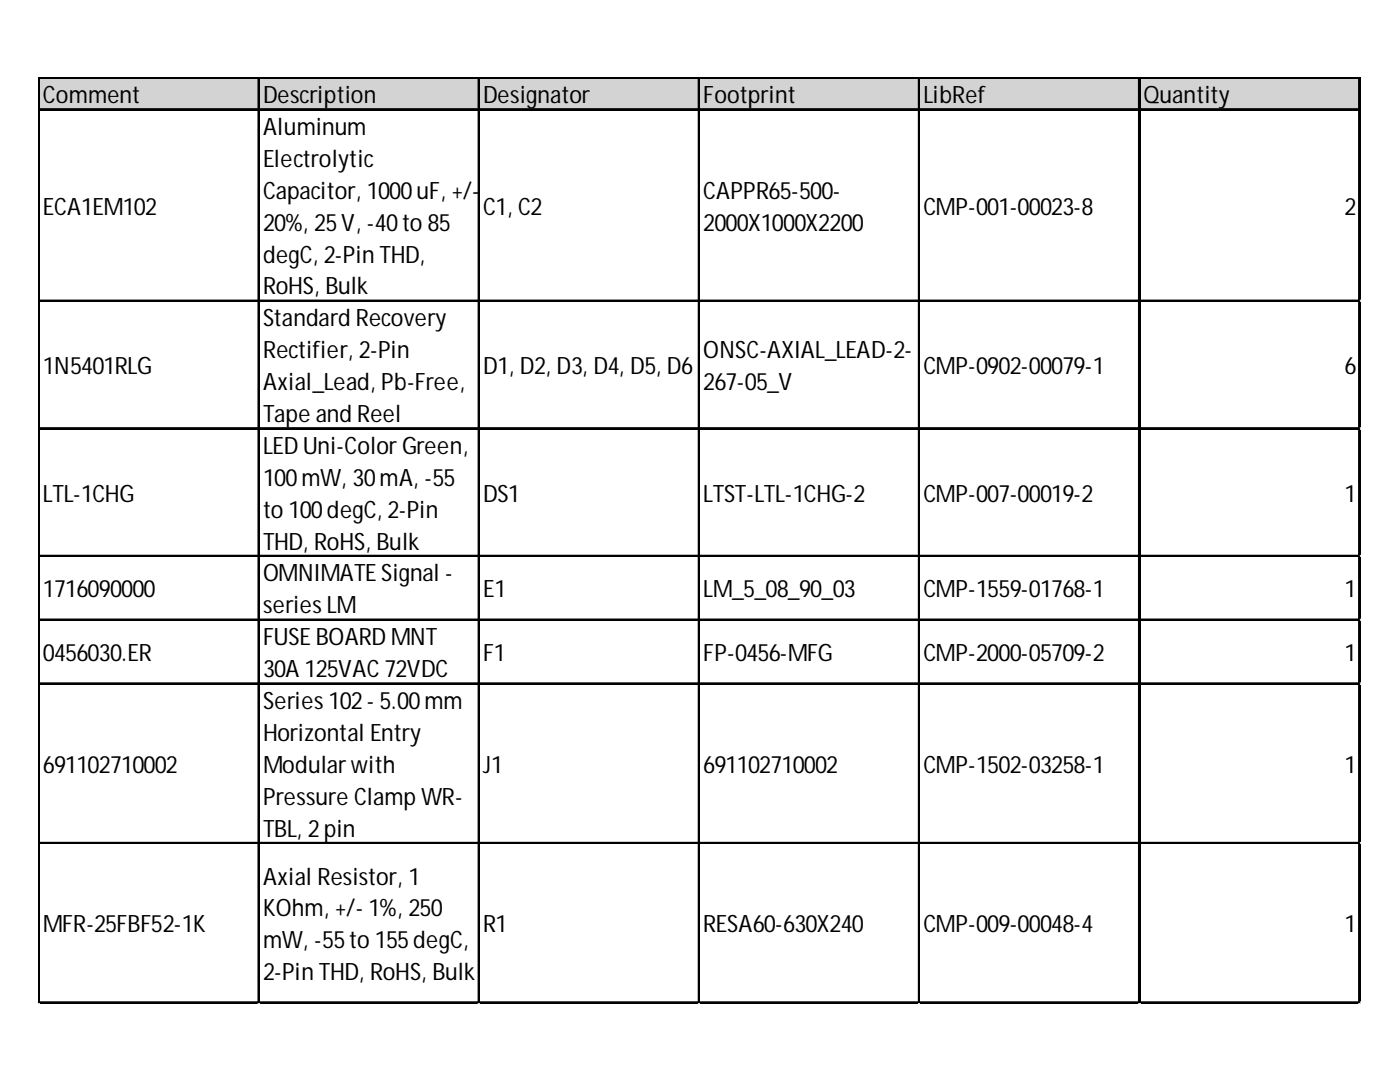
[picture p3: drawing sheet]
<svg xmlns="http://www.w3.org/2000/svg" width="279mm" height="216mm" viewBox="0 0 279 216" stroke-linecap="round" stroke-linejoin="round" font-family="sans-serif">
<defs><g id="words">
<g font-size="4.8">
<text x="8.6" y="20.6">Comment</text>
<text x="52.5" y="20.6">Description</text>
<text x="96.4" y="20.6">Designator</text>
<text x="140.4" y="20.6">Footprint</text>
<text x="184.3" y="20.6">LibRef</text>
<text x="228.2" y="20.6">Quantity</text>
<text x="52.5" y="26.9">Aluminum</text>
<text x="52.5" y="33.3">Electrolytic</text>
<text x="52.5" y="39.7">Capacitor, 1000uF, +/-</text>
<text x="140.4" y="39.7">CAPPR65-500-</text>
<text x="8.6" y="42.8">ECA1EM102</text>
<text x="52.5" y="46">20%, 25V, -40to 85</text>
<text x="96.4" y="42.8">C1, C2</text>
<text x="140.4" y="46">2000X1000X2200</text>
<text x="184.3" y="42.8">CMP-001-00023-8</text>
<text x="268.3" y="42.8">2</text>
<text x="52.5" y="52.4">degC, 2-Pin THD,</text>
<text x="52.5" y="58.7">RoHS, Bulk</text>
<text x="52.5" y="65.1">Standard Recovery</text>
<text x="52.5" y="71.5">Rectifier, 2-Pin</text>
<text x="140.4" y="71.5">ONSC-AXIAL_LEAD-2-</text>
<text x="8.6" y="74.7">1N5401RLG</text>
<text x="52.5" y="77.8">Axial_Lead, Pb-Free,</text>
<text x="96.4" y="74.7">D1, D2, D3, D4, D5, D6</text>
<text x="140.4" y="77.8">267-05_V</text>
<text x="184.3" y="74.7">CMP-0902-00079-1</text>
<text x="268.3" y="74.7">6</text>
<text x="52.5" y="84.2">Tape and Reel</text>
<text x="52.5" y="90.6">LED Uni-ColorGreen,</text>
<text x="8.6" y="100.1">LTL-1CHG</text>
<text x="52.5" y="96.9">100mW, 30mA, -55</text>
<text x="96.4" y="100.1">DS1</text>
<text x="140.4" y="100.1">LTST-LTL-1CHG-2</text>
<text x="184.3" y="100.1">CMP-007-00019-2</text>
<text x="268.3" y="100.1">1</text>
<text x="52.5" y="103.3">to 100degC, 2-Pin</text>
<text x="52.5" y="109.7">THD, RoHS, Bulk</text>
<text x="8.6" y="119.2">1716090000</text>
<text x="52.5" y="116">OMNIMATESignal -</text>
<text x="96.4" y="119.2">E1</text>
<text x="140.4" y="119.2">LM_5_08_90_03</text>
<text x="184.3" y="119.2">CMP-1559-01768-1</text>
<text x="268.3" y="119.2">1</text>
<text x="52.5" y="122.4">seriesLM</text>
<text x="8.6" y="131.9">0456030.ER</text>
<text x="52.5" y="128.8">FUSE BOARD MNT</text>
<text x="96.4" y="131.9">F1</text>
<text x="140.4" y="131.9">FP-0456-MFG</text>
<text x="184.3" y="131.9">CMP-2000-05709-2</text>
<text x="268.3" y="131.9">1</text>
<text x="52.5" y="135.1">30A 125VAC72VDC</text>
<text x="52.5" y="141.5">Series102- 5.00mm</text>
<text x="52.5" y="147.9">Horizontal Entry</text>
<text x="8.6" y="154.2">691102710002</text>
<text x="52.5" y="154.2">Modularwith</text>
<text x="96.4" y="154.2">J1</text>
<text x="140.4" y="154.2">691102710002</text>
<text x="184.3" y="154.2">CMP-1502-03258-1</text>
<text x="268.3" y="154.2">1</text>
<text x="52.5" y="160.6">Pressure Clamp WR-</text>
<text x="52.5" y="166.9">TBL, 2pin</text>
<text x="52.5" y="176.5">Axial Resistor, 1</text>
<text x="52.5" y="182.9">KOhm, +/- 1%, 250</text>
<text x="8.6" y="186">MFR-25FBF52-1K</text>
<text x="52.5" y="189.2">mW, -55to 155degC,</text>
<text x="96.4" y="186">R1</text>
<text x="140.4" y="186">RESA60-630X240</text>
<text x="184.3" y="186">CMP-009-00048-4</text>
<text x="268.3" y="186">1</text>
<text x="52.5" y="195.6">2-Pin THD, RoHS, Bulk</text>
</g>
</g></defs>
<path d="M7.9 15.6h263.7v6.5h-263.7z" fill="#d3d3d3"/>
<g fill="none" stroke="#000" stroke-width=".32">
<path d="M7.6 15.4v184.9M7.8 15.4v184.9M7.9 15.4h263.6M7.9 15.5h263.6M51.5 15.7v184.6M51.7 15.7v184.6M95.5 15.7v184.6M95.6 15.7v184.6M139.4 15.7v184.6M139.6 15.7v184.6M183.3 15.7v184.6M183.5 15.7v184.6"/>
<path d="M227.3 15.7v184.6M227.4 15.7v184.6M271.2 15.7v184.6M271.4 15.7v184.6M7.9 21.7h263.6M7.9 21.9h263.6M7.9 59.9h263.6M7.9 60.1h263.6M7.9 85.4h263.6M7.9 85.6h263.6M7.9 110.9h263.6M7.9 111h263.6"/>
<path d="M7.9 123.6h263.6M7.9 123.7h263.6M7.9 136.3h263.6M7.9 136.5h263.6M7.9 168.1h263.6M7.9 168.3h263.6M7.9 200h263.6M7.9 200.1h263.6"/>
</g>
<path d="M7.6 200.3h.1" fill="none" stroke="#d4d4d4" stroke-width=".32"/>
<path d="M7.6 200.3h.3z" fill="#d4d4d4"/>
<path d="M51.5 200.3h.1" fill="none" stroke="#d4d4d4" stroke-width=".32"/>
<path d="M51.5 200.3h.4z" fill="#d4d4d4"/>
<path d="M95.5 200.3h.1" fill="none" stroke="#d4d4d4" stroke-width=".32"/>
<path d="M95.5 200.3h.3z" fill="#d4d4d4"/>
<path d="M139.4 200.3h.1" fill="none" stroke="#d4d4d4" stroke-width=".32"/>
<path d="M139.4 200.3h.3z" fill="#d4d4d4"/>
<path d="M183.3 200.3h.1" fill="none" stroke="#d4d4d4" stroke-width=".32"/>
<path d="M183.3 200.3h.4z" fill="#d4d4d4"/>
<path d="M227.3 200.3h.1" fill="none" stroke="#d4d4d4" stroke-width=".32"/>
<path d="M227.3 200.3h.3z" fill="#d4d4d4"/>
<path d="M271.2 200.3h.1" fill="none" stroke="#d4d4d4" stroke-width=".32"/>
<path d="M271.2 200.3h.3z" fill="#d4d4d4"/>
<path d="M271.5 59.9h.1" fill="none" stroke="#d4d4d4" stroke-width=".32"/>
<path d="M271.5 59.9l.1 .4z" fill="#d4d4d4"/>
<path d="M271.5 85.4h.1" fill="none" stroke="#d4d4d4" stroke-width=".32"/>
<path d="M271.5 85.4l.1 .3z" fill="#d4d4d4"/>
<path d="M271.5 110.9h.1" fill="none" stroke="#d4d4d4" stroke-width=".32"/>
<path d="M271.5 110.9l.1 .3z" fill="#d4d4d4"/>
<path d="M271.5 123.6h.1" fill="none" stroke="#d4d4d4" stroke-width=".32"/>
<path d="M271.5 123.6l.1 .3z" fill="#d4d4d4"/>
<path d="M271.5 136.3h.1" fill="none" stroke="#d4d4d4" stroke-width=".32"/>
<path d="M271.5 136.3l.1 .3z" fill="#d4d4d4"/>
<path d="M271.5 168.1h.1" fill="none" stroke="#d4d4d4" stroke-width=".32"/>
<path d="M271.5 168.1l.1 .4z" fill="#d4d4d4"/>
<path d="M271.5 200h.1" fill="none" stroke="#d4d4d4" stroke-width=".32"/>
<path d="M271.5 200l.1 .3z" fill="#d4d4d4"/>
<use href="#words"/>
</svg>
